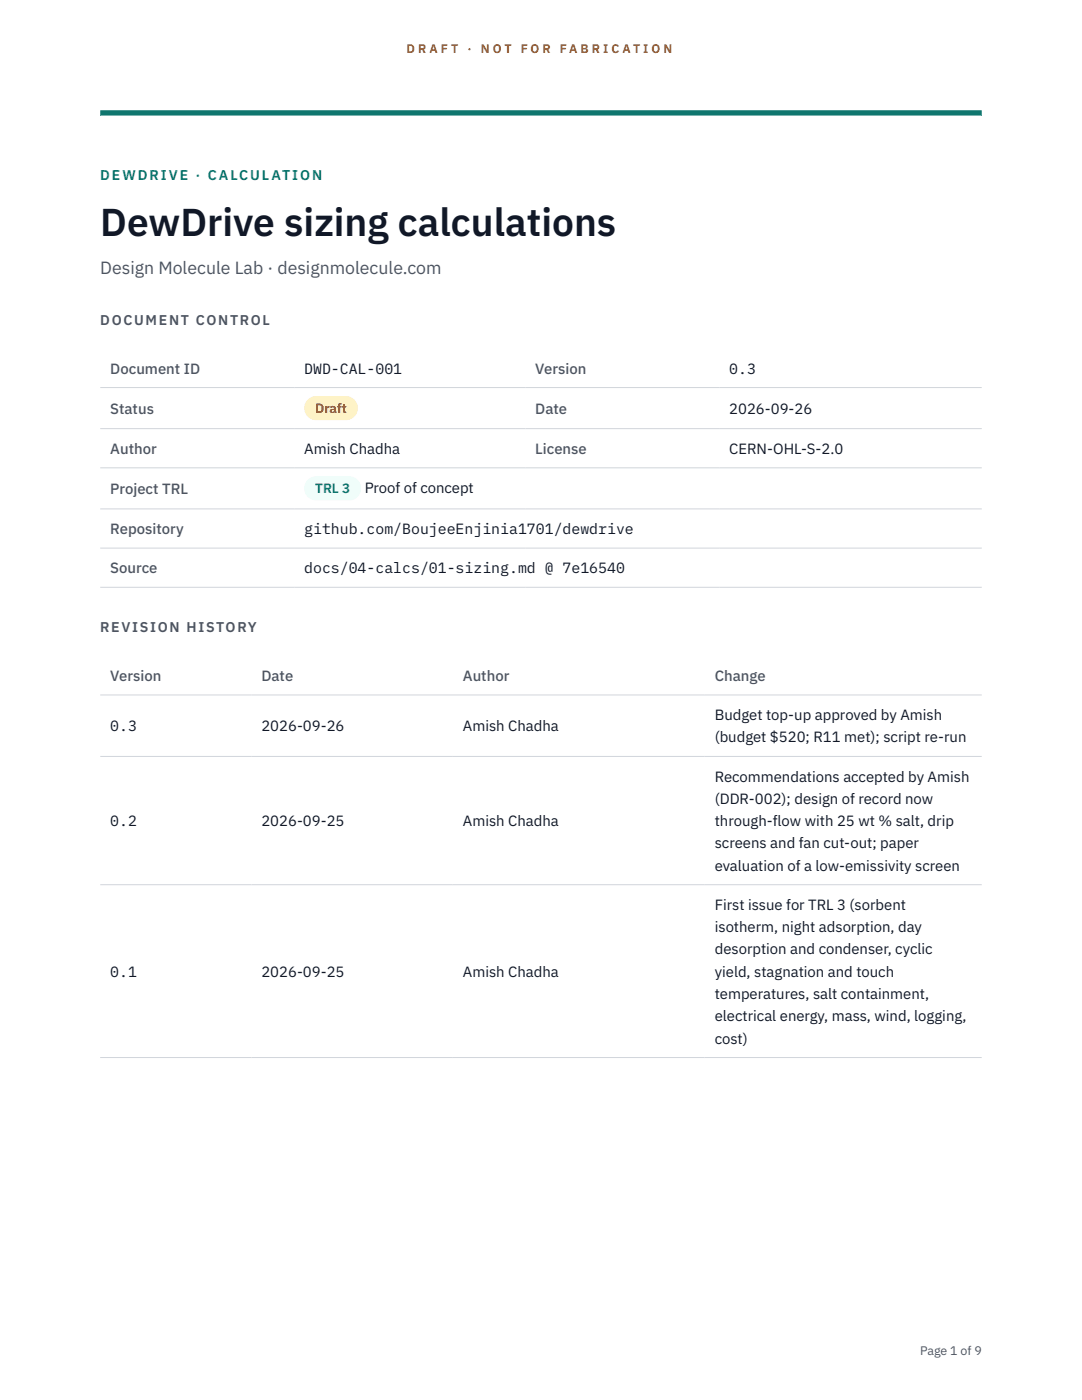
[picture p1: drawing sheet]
<svg xmlns="http://www.w3.org/2000/svg" width="216mm" height="279mm" viewBox="0 0 216 279" stroke-linecap="round" stroke-linejoin="round" font-family="sans-serif">
<defs><g id="words">
<text font-size="7.8" fill="#111827" x="20" y="47.1">DewDrive sizing calculations</text>
<text font-size="3.5" fill="#4b5563" x="20" y="54.6">Design Molecule Lab · designmolecule.com</text>
<g font-size="3" fill="#4b5563">
<text x="22" y="74.5">Document ID</text>
<text x="106.8" y="74.5">Version</text>
<text x="22" y="82.6">Status</text>
<text x="106.8" y="82.6">Date</text>
<text x="22" y="90.6">Author</text>
<text x="106.8" y="90.6">License</text>
<text x="22" y="98.6">Project TRL</text>
<text x="22" y="106.6">Repository</text>
<text x="22" y="114.4">Source</text>
<text x="22" y="135.9">Version</text>
<text x="52.2" y="135.9">Date</text>
<text x="92.4" y="135.9">Author</text>
<text x="142.6" y="135.9">Change</text>
</g>
<g font-size="3" fill="#111827">
<text x="60.7" y="74.5">DWD-CAL-001</text>
<text x="145.5" y="74.5">0.3</text>
<text x="145.5" y="82.6">2026-09-26</text>
<text x="60.7" y="90.6">Amish Chadha</text>
<text x="145.5" y="90.6">CERN-OHL-S-2.0</text>
<text x="72.8" y="98.5">Proof of concept</text>
<text x="60.7" y="106.6">github.com/BoujeeEnjinia1701/dewdrive</text>
<text x="60.7" y="114.4">docs/04-calcs/01-sizing.md @ 7e16540</text>
<text x="142.6" y="143.7">Budget top-up approved by Amish</text>
<text x="22" y="145.9">0.3</text>
<text x="52.2" y="145.9">2026-09-26</text>
<text x="92.4" y="145.9">Amish Chadha</text>
<text x="142.6" y="148.2">(budget $520; R11 met); script re-run</text>
<text x="142.6" y="156">Recommendations accepted by Amish</text>
<text x="142.6" y="160.4">(DDR-002); design of record now</text>
<text x="22" y="164.9">0.2</text>
<text x="52.2" y="164.9">2026-09-25</text>
<text x="92.4" y="164.9">Amish Chadha</text>
<text x="142.6" y="164.9">through-flow with 25 wt % salt, drip</text>
<text x="142.6" y="169.3">screens and fan cut-out; paper</text>
<text x="142.6" y="173.8">evaluation of a low-emissivity screen</text>
<text x="142.6" y="181.6">First issue for TRL 3 (sorbent</text>
<text x="142.6" y="186">isotherm, night adsorption, day</text>
<text x="142.6" y="190.5">desorption and condenser, cyclic</text>
<text x="22" y="194.9">0.1</text>
<text x="52.2" y="194.9">2026-09-25</text>
<text x="92.4" y="194.9">Amish Chadha</text>
<text x="142.6" y="194.9">yield, stagnation and touch</text>
<text x="142.6" y="199.4">temperatures, salt containment,</text>
<text x="142.6" y="203.8">electrical energy, mass, wind, logging,</text>
<text x="142.6" y="208.3">cost)</text>
</g>
<text font-size="2.8" fill="#0f766e" x="20" y="36">DEWDRIVE · CALCULATION</text>
<g font-size="2.8" fill="#4b5563">
<text x="20" y="64.8">DOCUMENT CONTROL</text>
<text x="20" y="126.2">REVISION HISTORY</text>
</g>
<text font-size="2.7" fill="#92400e" x="62.9" y="82.5">Draft</text>
<text font-size="2.7" fill="#0f766e" x="62.9" y="98.5">TRL 3</text>
<g font-size="2.5" fill="#b45309">
<text x="81.1" y="10.5">D R A F T</text>
<text x="93.3" y="10.5">·</text>
<text x="95.9" y="10.5">N O T</text>
<text x="103.9" y="10.5">F O R</text>
<text x="111.7" y="10.5">F A B R I C A T I O N</text>
</g>
<text font-size="2.5" fill="#4b5563" x="183.6" y="270.3">Page 1 of 9</text>
</g></defs>
<path d="M20 23.1h175.9zM20 22h175.9v1.1h-175.9z" fill-rule="evenodd" fill="#0f766e"/>
<path d="M20 77.3h175.9M20 85.5h175.9M20 93.4h175.9M20 101.6h175.9M20 109.4h175.9M20 117.2h175.9M20 138.7h175.9M20 151h175.9M20 176.6h175.9M20 211.1h175.9" fill="none" stroke="#d1d5db" stroke-width=".2"/>
<path d="M60.7 79h10.7v4.9h-10.7z" fill="#fef3c7"/>
<path d="M60.7 95.1h11.4v4.8h-11.4z" fill="#f0fdfa"/>
<use href="#words"/>
</svg>
